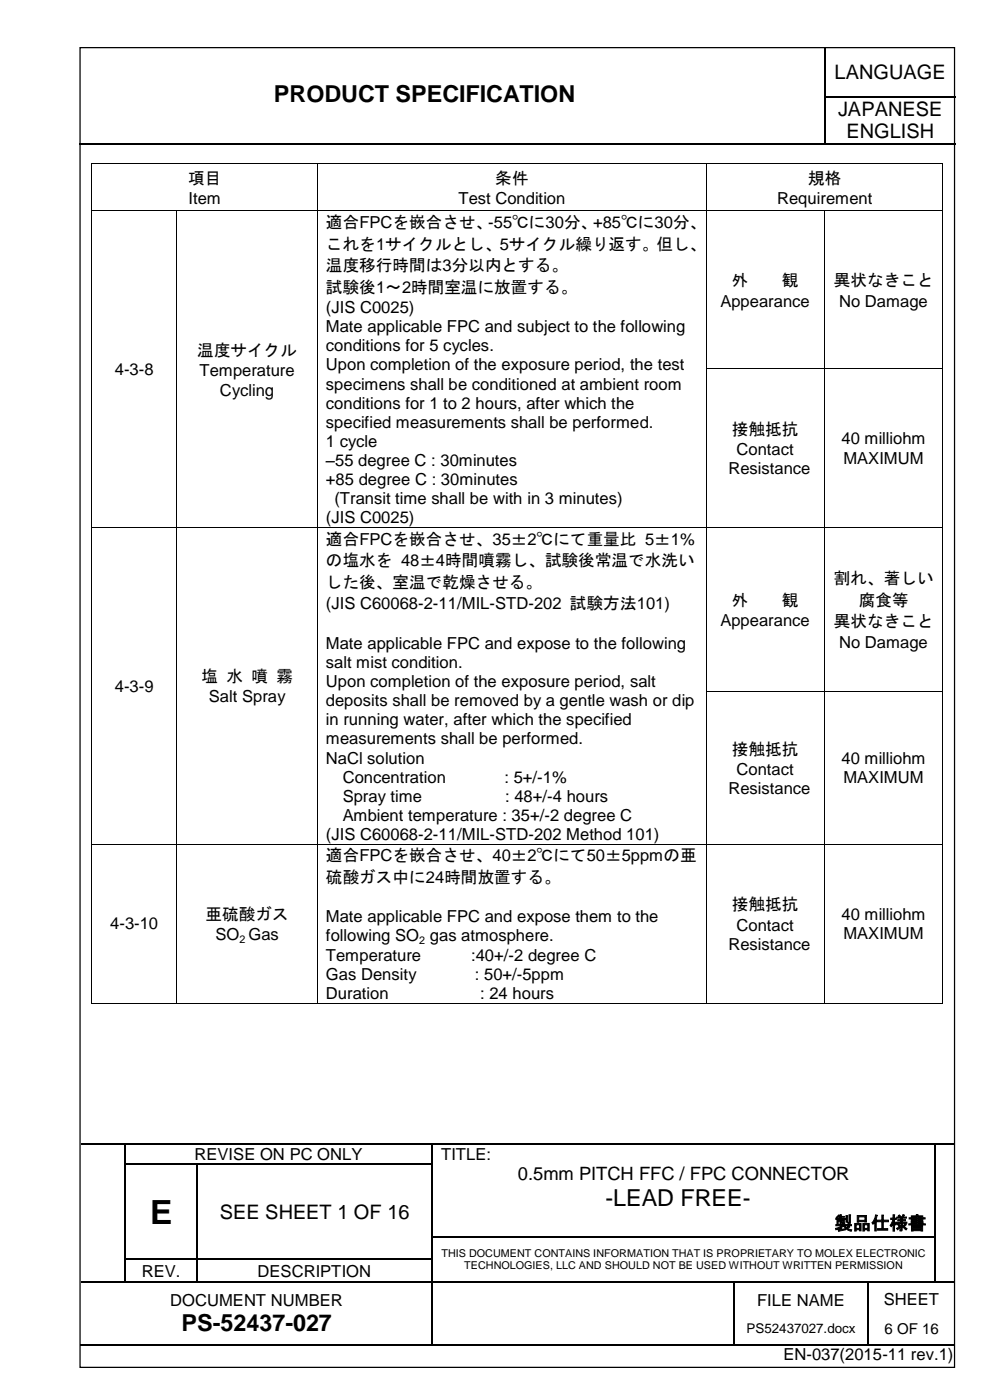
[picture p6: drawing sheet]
<svg xmlns="http://www.w3.org/2000/svg" width="210mm" height="297mm" viewBox="0 0 210 297" stroke-linecap="round" stroke-linejoin="round" font-family="sans-serif">
<defs><g id="words">
<text font-size="7.1" x="31.8" y="259.6">E</text>
<g font-size="5">
<text x="58.1" y="21.6">PRODUCT SPECIFICATION</text>
<text x="128.3" y="255.9">-LEAD FREE-</text>
<text x="38.5" y="282.4">PS-52437-027</text>
</g>
<g font-size="4.2">
<text x="176.9" y="16.7">LANGUAGE</text>
<text x="177.7" y="24.5">JAPANESE</text>
<text x="179.4" y="29.4">ENGLISH</text>
<text x="46.6" y="258.5">SEE SHEET 1 OF 16</text>
</g>
<g font-size="3.9">
<text x="109.8" y="250.4">0.5mm PITCH FFC / FPC CONNECTOR</text>
<text x="176.9" y="260.9">製品仕様書</text>
</g>
<g font-size="3.5">
<text x="39.9" y="39">項目</text>
<text x="105" y="39">条件</text>
<text x="171.3" y="39">規格</text>
<text x="40" y="43.3">Item</text>
<text x="97.2" y="43.3">Test Condition</text>
<text x="164.8" y="43.3">Requirement</text>
<text x="69.1" y="48.4">適合FPCを嵌合させ、-55℃に30分、+85℃に30分、</text>
<text x="69.1" y="53">これを1サイクルとし、5サイクル繰り返す。但し、</text>
<text x="69.1" y="57.6">温度移行時間は3分以内とする。</text>
<text x="69.1" y="62.2">試験後1～2時間室温に放置する。</text>
<text x="152.7" y="65">Appearance</text>
<text x="155.2" y="60.8">外</text>
<text x="165.8" y="60.8">観</text>
<text x="176.8" y="60.8">異状なきこと</text>
<text x="177.9" y="65">No Damage</text>
<text x="69.1" y="66.4">(JIS C0025)</text>
<text x="69.1" y="70.5">Mate applicable FPC and subject to the following</text>
<text x="41.8" y="75.6">温度サイクル</text>
<text x="69.1" y="74.6">conditions for 5 cycles.</text>
<text x="24.4" y="79.6">4-3-8</text>
<text x="42.3" y="79.8">Temperature</text>
<text x="46.6" y="83.9">Cycling</text>
<text x="69.1" y="78.6">Upon completion of the exposure period, the test</text>
<text x="69.1" y="82.6">specimens shall be conditioned at ambient room</text>
<text x="69.1" y="86.7">conditions for 1 to 2 hours, after which the</text>
<text x="69.1" y="90.8">specified measurements shall be performed.</text>
<text x="69.1" y="94.8">1 cycle</text>
<text x="155.2" y="92.3">接触抵抗</text>
<text x="178.4" y="94.3">40 milliohm</text>
<text x="69.1" y="98.9">–55 degree C : 30minutes</text>
<text x="154.4" y="100.6">Resistance</text>
<text x="156.2" y="96.6">Contact</text>
<text x="178.8" y="98.4">MAXIMUM</text>
<text x="69.1" y="102.9">+85 degree C : 30minutes</text>
<text x="70.9" y="107">(Transit time shall be with in 3 minutes)</text>
<text x="69.1" y="111.1">(JIS C0025)</text>
<text x="69.1" y="115.6">適合FPCを嵌合させ、35±2℃にて重量比 5±1%</text>
<text x="69.1" y="120.2">の塩水を 48±4時間噴霧し、試験後常温で水洗い</text>
<text x="69.1" y="124.7">した後、室温で乾燥させる。</text>
<text x="176.8" y="124">割れ、著しい</text>
<text x="69.1" y="129.3">(JIS C60068-2-11/MIL-STD-202 試験方法101)</text>
<text x="155.2" y="128.5">外</text>
<text x="165.8" y="128.5">観</text>
<text x="182.1" y="128.5">腐食等</text>
<text x="69.1" y="137.6">Mate applicable FPC and expose to the following</text>
<text x="152.7" y="132.8">Appearance</text>
<text x="176.8" y="133.1">異状なきこと</text>
<text x="177.9" y="137.4">No Damage</text>
<text x="69.1" y="141.7">salt mist condition.</text>
<text x="24.4" y="146.7">4-3-9</text>
<text x="42.7" y="144.8">塩 水 噴 霧</text>
<text x="44.3" y="149">Salt Spray</text>
<text x="69.1" y="145.8">Upon completion of the exposure period, salt</text>
<text x="69.1" y="149.8">deposits shall be removed by a gentle wash or dip</text>
<text x="69.1" y="153.9">in running water, after which the specified</text>
<text x="69.1" y="157.9">measurements shall be performed.</text>
<text x="69.1" y="162">NaCl solution</text>
<text x="155.2" y="160.1">接触抵抗</text>
<text x="72.7" y="166.1">Concentration</text>
<text x="107" y="166.1">: 5+/-1%</text>
<text x="156.2" y="164.4">Contact</text>
<text x="178.4" y="162.1">40 milliohm</text>
<text x="178.8" y="166.1">MAXIMUM</text>
<text x="72.7" y="170.1">Spray time</text>
<text x="107.1" y="170.1">: 48+/-4 hours</text>
<text x="154.4" y="168.4">Resistance</text>
<text x="69.1" y="178.2">(JIS C60068-2-11/MIL-STD-202 Method 101)</text>
<text x="72.7" y="174.1">Ambient temperature : 35+/-2 degree C</text>
<text x="69.1" y="182.7">適合FPCを嵌合させ、40±2℃にて50±5ppmの亜</text>
<text x="69.1" y="187.3">硫酸ガス中に24時間放置する。</text>
<text x="23.4" y="197.2">4-3-10</text>
<text x="43.6" y="195.2">亜硫酸ガス</text>
<text x="69.1" y="195.6">Mate applicable FPC and expose them to the</text>
<text x="155.2" y="193.1">接触抵抗</text>
<text x="156.2" y="197.4">Contact</text>
<text x="178.4" y="195.1">40 milliohm</text>
<text x="45.7" y="199.5">SO Gas</text>
<text x="69.1" y="199.7">following SO gas atmosphere.</text>
<text x="69.1" y="203.8">Temperature</text>
<text x="99.9" y="203.8">:40+/-2 degree C</text>
<text x="154.4" y="201.5">Resistance</text>
<text x="178.8" y="199.2">MAXIMUM</text>
<text x="69.1" y="207.8">Gas Density</text>
<text x="100.7" y="207.8">: 50+/-5ppm</text>
<text x="69.1" y="211.9">Duration</text>
<text x="101.8" y="211.9">: 24 hours</text>
<text x="41.2" y="246">REVISE ON PC ONLY</text>
<text x="93.5" y="246">TITLE:</text>
<text x="30.1" y="270.8">REV.</text>
<text x="54.6" y="270.8">DESCRIPTION</text>
<text x="36.1" y="277">DOCUMENT NUMBER</text>
<text x="160.5" y="277">FILE NAME</text>
<text x="187.4" y="276.8">SHEET</text>
<text x="166.1" y="288.6">EN-037(2015-11 rev.1)</text>
</g>
<text font-size="3.2" x="187.5" y="283">6 OF 16</text>
<text font-size="2.8" x="158.3" y="282.8">PS52437027.docx</text>
<g font-size="2.3">
<text x="50.8" y="200">2</text>
<text x="88.9" y="200.3">2</text>
<text x="93.6" y="266.6">THIS DOCUMENT CONTAINS INFORMATION THAT IS PROPRIETARY TO MOLEX ELECTRONIC</text>
<text x="98.4" y="269.3">TECHNOLOGIES, LLC AND SHOULD NOT BE USED WITHOUT WRITTEN PERMISSION</text>
</g>
</g></defs>
<g fill="none" stroke="#000" stroke-width=".25">
<path d="M175 10.2v10.2M16.8 30.4h158M175 20.6v9.7M175.1 20.5h27.4M175.1 30.4h27.4M17.2 242.6h9.3M26.6 242.8v4M26.6 247.1v4.8M26.6 252.2v4.9M26.6 257.3v4.9M26.7 242.6h64.8M26.7 247h15"/>
<path d="M41.8 247.1v4.8M41.8 252.2v4.9M41.8 257.3v4.9M42 247h49.5M91.6 242.8v4M91.6 247.1v4.8M91.6 252.2v4.9M91.6 257.3v4.9M91.8 242.6h106.3M198.2 242.8v4M198.2 247.1v4.8M198.2 252.2v4.9"/>
<path d="M198.2 257.3v4.9M198.4 242.6h4M17.2 272h9.3M26.6 262.5v4.6M26.6 267.3v4.6M26.7 267.2h15M26.7 272h15M41.8 262.5v4.6M41.8 267.3v4.6M42 267.2h49.5M42 272h49.5M91.6 262.5v4.6"/>
<path d="M91.6 267.3v4.6M91.6 272.2v12.9M91.8 262.3h106.3M91.8 272h63.7M155.6 272.2v12.9M155.7 272h28.2M184 272.2v12.9M184.1 272h14M198.2 262.5v4.6M198.2 267.3v4.6M198.4 272h4M16.9 285.2h74.6"/>
<path d="M91.8 285.2h63.7M155.7 285.2h28.2M184.1 285.2h18.3"/>
</g>
<g fill="#000">
<path d="M174.8 20.4h.3v.2h-.3z" fill-rule="evenodd"/>
<path d="M174.8 30.3h.3v.3h-.3z" fill-rule="evenodd"/>
<path d="M26.5 242.5h.2v.3h-.2z" fill-rule="evenodd"/>
<path d="M26.5 246.8h.2v.3h-.2z" fill-rule="evenodd"/>
<path d="M26.5 251.9h.2v.3h-.2z" fill-rule="evenodd"/>
<path d="M26.5 257.1h.2v.2h-.2z" fill-rule="evenodd"/>
<path d="M41.7 246.8h.3v.3h-.3z" fill-rule="evenodd"/>
<path d="M41.7 251.9h.3v.3h-.3z" fill-rule="evenodd"/>
<path d="M41.7 257.1h.3v.2h-.3z" fill-rule="evenodd"/>
<path d="M91.5 242.5h.3v.3h-.3z" fill-rule="evenodd"/>
<path d="M91.5 246.8h.3v.3h-.3z" fill-rule="evenodd"/>
<path d="M91.5 251.9h.3v.3h-.3z" fill-rule="evenodd"/>
<path d="M91.5 257.1h.3v.2h-.3z" fill-rule="evenodd"/>
<path d="M198.1 242.5h.3v.3h-.3z" fill-rule="evenodd"/>
<path d="M198.1 246.8h.3v.3h-.3z" fill-rule="evenodd"/>
<path d="M198.1 251.9h.3v.3h-.3z" fill-rule="evenodd"/>
<path d="M198.1 257.1h.3v.2h-.3z" fill-rule="evenodd"/>
<path d="M26.5 262.2h.2v.3h-.2z" fill-rule="evenodd"/>
<path d="M26.5 267.1h.2v.2h-.2z" fill-rule="evenodd"/>
<path d="M26.5 271.9h.2v.3h-.2z" fill-rule="evenodd"/>
<path d="M41.7 262.2h.3v.3h-.3z" fill-rule="evenodd"/>
<path d="M41.7 267.1h.3v.2h-.3z" fill-rule="evenodd"/>
<path d="M41.7 271.9h.3v.3h-.3z" fill-rule="evenodd"/>
<path d="M91.5 262.2h.3v.3h-.3z" fill-rule="evenodd"/>
<path d="M91.5 267.1h.3v.2h-.3z" fill-rule="evenodd"/>
<path d="M91.5 271.9h.3v.3h-.3z" fill-rule="evenodd"/>
<path d="M155.5 271.9h.2v.3h-.2z" fill-rule="evenodd"/>
<path d="M183.9 271.9h.2v.3h-.2z" fill-rule="evenodd"/>
<path d="M198.1 262.2h.3v.3h-.3z" fill-rule="evenodd"/>
<path d="M198.1 267.1h.3v.2h-.3z" fill-rule="evenodd"/>
<path d="M198.1 271.9h.3v.3h-.3z" fill-rule="evenodd"/>
<path d="M91.5 285.1h.3v.3h-.3z" fill-rule="evenodd"/>
<path d="M155.5 285.1h.2v.3h-.2z" fill-rule="evenodd"/>
<path d="M183.9 285.1h.2v.3h-.2z" fill-rule="evenodd"/>
</g>
<path d="M55.6 15.8h112.4v9.7h-112.4z" fill-rule="evenodd" fill="#fff"/>
<path d="M17 10.1h185.4v280h-185.4z" fill="none" stroke="#000" stroke-width=".26"/>
<g fill="#000">
<path d="M19.3 34.6h.2v.2h-.2z" fill-rule="evenodd"/>
<path d="M19.3 34.6h.2v.2h-.2z" fill-rule="evenodd"/>
<path d="M67.3 34.6h.2v.2h-.2z" fill-rule="evenodd"/>
<path d="M149.6 34.6h.2v.2h-.2z" fill-rule="evenodd"/>
<path d="M199.8 34.6h.2v.2h-.2z" fill-rule="evenodd"/>
<path d="M199.8 34.6h.2v.2h-.2z" fill-rule="evenodd"/>
<path d="M19.3 44.7h.2v.1h-.2z" fill-rule="evenodd"/>
<path d="M37.4 44.7h.2v.1h-.2z" fill-rule="evenodd"/>
<path d="M67.3 44.7h.2v.1h-.2z" fill-rule="evenodd"/>
<path d="M149.6 44.7h.2v.1h-.2z" fill-rule="evenodd"/>
<path d="M174.7 44.7h.1v.1h-.1z" fill-rule="evenodd"/>
<path d="M199.8 44.7h.2v.1h-.2z" fill-rule="evenodd"/>
<path d="M19.3 78.2h.2v.1h-.2z" fill-rule="evenodd"/>
<path d="M37.4 78.2h.2v.1h-.2z" fill-rule="evenodd"/>
<path d="M67.3 78.2h.2v.1h-.2z" fill-rule="evenodd"/>
<path d="M149.6 78.2h.2v.1h-.2z" fill-rule="evenodd"/>
<path d="M174.7 78.2h.1v.1h-.1z" fill-rule="evenodd"/>
<path d="M199.8 78.2h.2v.1h-.2z" fill-rule="evenodd"/>
<path d="M19.3 111.9h.2v.1h-.2z" fill-rule="evenodd"/>
<path d="M37.4 111.9h.2v.1h-.2z" fill-rule="evenodd"/>
<path d="M67.3 111.9h.2v.1h-.2z" fill-rule="evenodd"/>
<path d="M149.6 111.9h.2v.1h-.2z" fill-rule="evenodd"/>
<path d="M174.7 111.9h.1v.1h-.1z" fill-rule="evenodd"/>
<path d="M199.8 111.9h.2v.1h-.2z" fill-rule="evenodd"/>
<path d="M19.3 146.6h.2v.2h-.2z" fill-rule="evenodd"/>
<path d="M37.4 146.6h.2v.2h-.2z" fill-rule="evenodd"/>
<path d="M67.3 146.6h.2v.2h-.2z" fill-rule="evenodd"/>
<path d="M149.6 146.6h.2v.2h-.2z" fill-rule="evenodd"/>
<path d="M174.7 146.6h.1v.2h-.1z" fill-rule="evenodd"/>
<path d="M199.8 146.6h.2v.2h-.2z" fill-rule="evenodd"/>
<path d="M19.3 179h.2v.2h-.2z" fill-rule="evenodd"/>
<path d="M37.4 179h.2v.2h-.2z" fill-rule="evenodd"/>
<path d="M67.3 179h.2v.2h-.2z" fill-rule="evenodd"/>
<path d="M149.6 179h.2v.2h-.2z" fill-rule="evenodd"/>
<path d="M174.7 179h.1v.2h-.1z" fill-rule="evenodd"/>
<path d="M199.8 179h.2v.2h-.2z" fill-rule="evenodd"/>
<path d="M19.3 212.7h.2v.2h-.2z" fill-rule="evenodd"/>
<path d="M19.3 212.7h.2v.2h-.2z" fill-rule="evenodd"/>
<path d="M37.4 212.7h.2v.2h-.2z" fill-rule="evenodd"/>
<path d="M67.3 212.7h.2v.2h-.2z" fill-rule="evenodd"/>
<path d="M149.6 212.7h.2v.2h-.2z" fill-rule="evenodd"/>
<path d="M174.7 212.7h.1v.2h-.1z" fill-rule="evenodd"/>
<path d="M199.8 212.7h.2v.2h-.2z" fill-rule="evenodd"/>
<path d="M199.8 212.7h.2v.2h-.2z" fill-rule="evenodd"/>
</g>
<g fill="none" stroke="#000" stroke-width=".21">
<path d="M19.4 34.8v9.9M19.5 34.7h47.8M67.4 34.8v9.9M67.5 34.7h82.1M149.7 34.8v9.9M149.8 34.7h50M199.9 34.8v9.9M19.4 44.8v33.4M19.5 44.8h17.9M37.5 44.8v33.4M37.6 44.8h29.7M67.4 44.8v33.4"/>
<path d="M67.5 44.8h82.1M149.7 44.8v33.4M149.8 44.8h24.9M174.7 44.8v33.4M174.8 44.8h25M199.9 44.8v33.4M19.4 78.3v33.6M37.5 78.3v33.6M67.4 78.3v33.6M149.7 78.3v33.6M149.8 78.2h24.9M174.7 78.3v33.6"/>
<path d="M174.8 78.2h25M199.9 78.3v33.6M19.4 112v34.6M19.5 111.9h17.9M37.5 112v34.6M37.6 111.9h29.7M67.4 112v34.6M67.5 111.9h82.1M149.7 112v34.6M149.8 111.9h24.9M174.7 112v34.6M174.8 111.9h25"/>
<path d="M199.9 112v34.6M19.4 146.8v32.2M37.5 146.8v32.2M67.4 146.8v32.2M149.7 146.8v32.2M149.8 146.7h24.9M174.7 146.8v32.2M174.8 146.7h25M199.9 146.8v32.2M19.4 179.2v33.5M19.5 179.1h17.9M37.5 179.2v33.5"/>
<path d="M37.6 179.1h29.7M67.4 179.2v33.5M67.5 179.1h82.1M149.7 179.2v33.5M149.8 179.1h24.9M174.7 179.2v33.5M174.8 179.1h25M199.9 179.2v33.5M19.5 212.8h17.9M37.6 212.8h29.7M67.5 212.8h82.1M149.8 212.8h24.9"/>
<path d="M174.8 212.8h25"/>
</g>
<use href="#words"/>
</svg>
